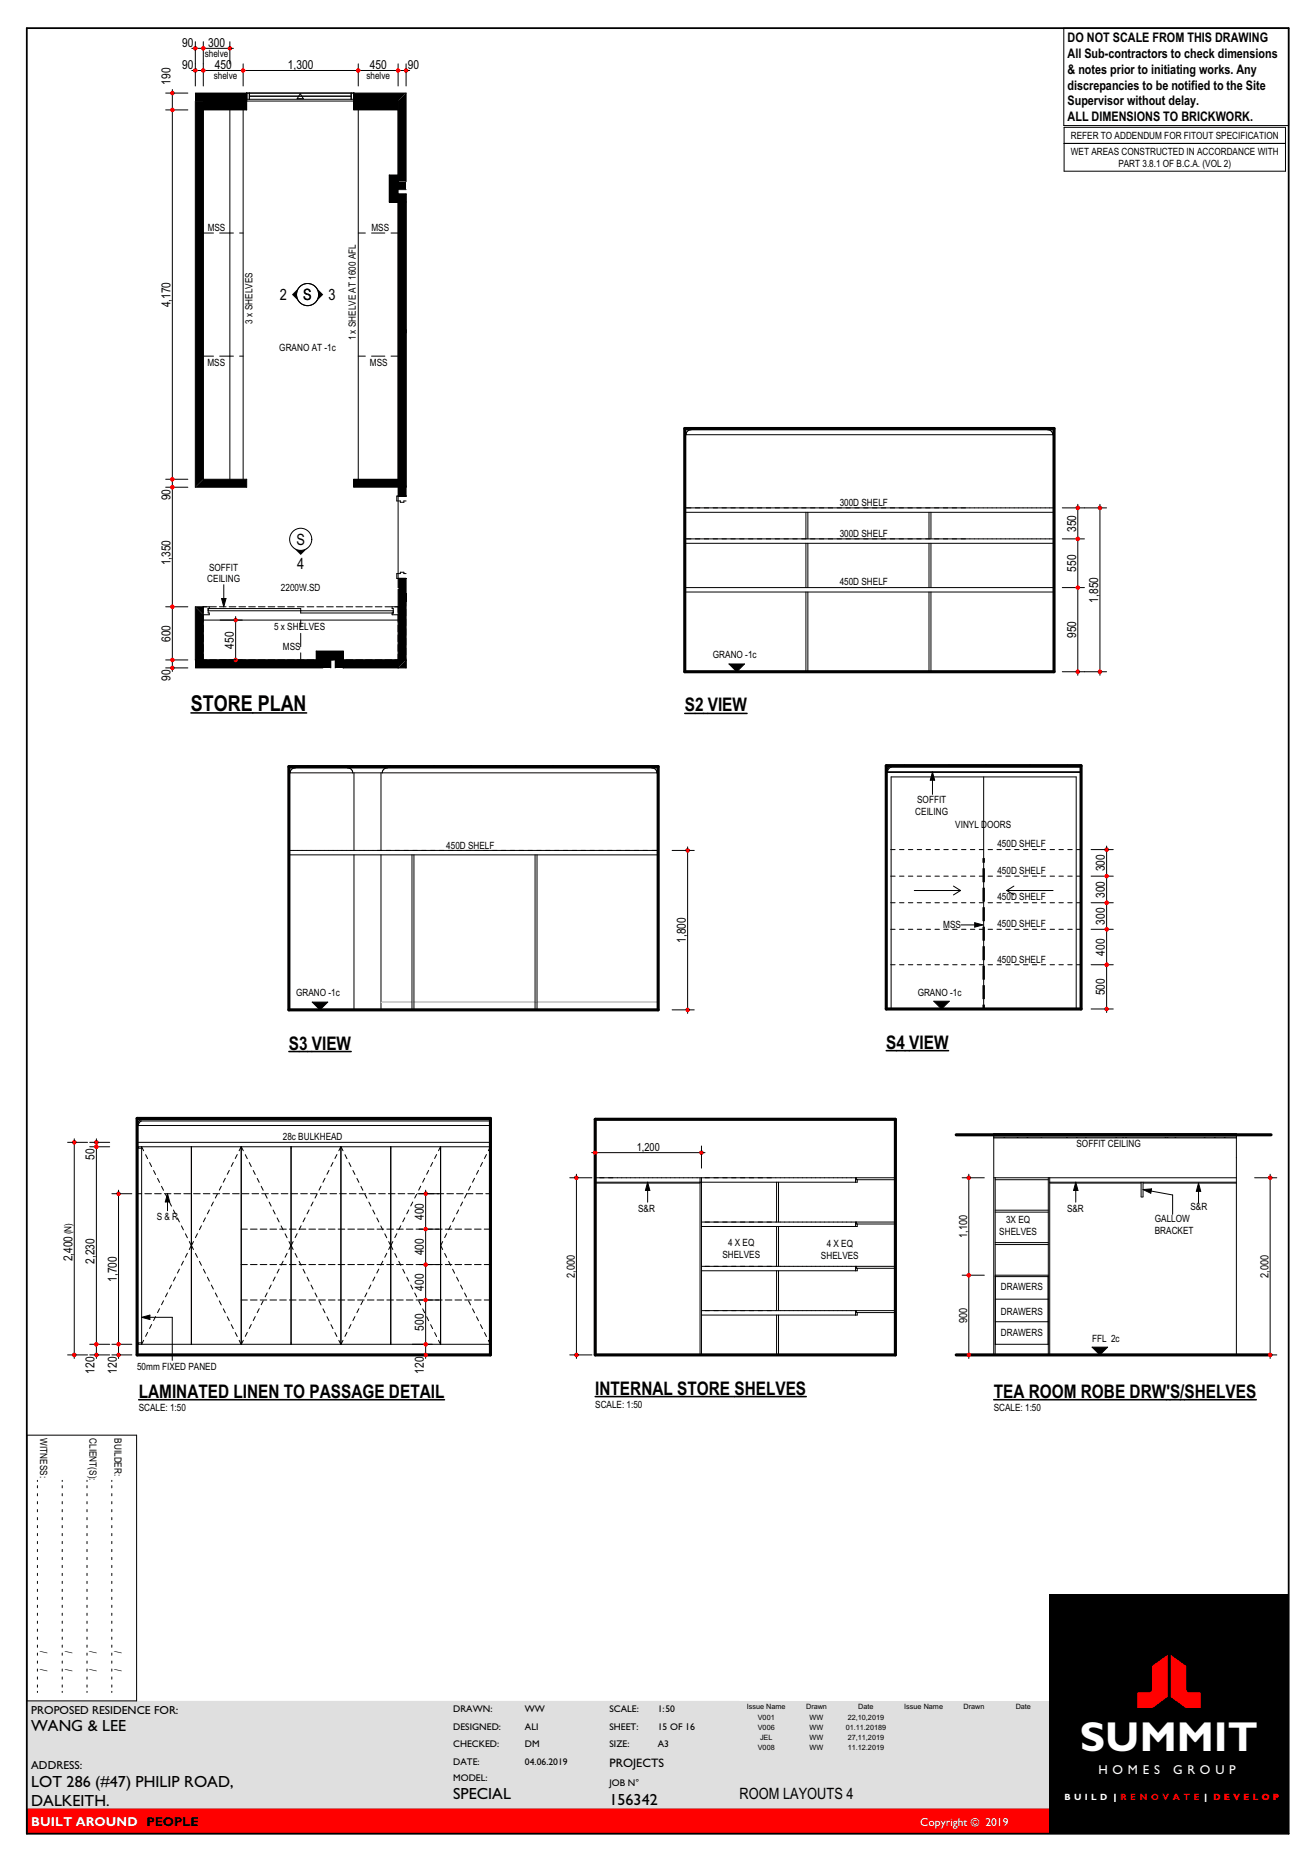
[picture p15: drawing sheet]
<svg xmlns="http://www.w3.org/2000/svg" width="297mm" height="420mm" viewBox="0 0 297 420" stroke-linecap="round" stroke-linejoin="round" font-family="sans-serif">
<defs><g id="words">
<text font-size="9.5" fill="#fff" x="243.9" y="395.4">SUMMIT</text>
<text font-size="4.9" x="43.1" y="160.5">STORE PLAN</text>
<g font-size="4.2">
<text x="154.7" y="160.7">S2 VIEW</text>
<text x="65.2" y="237">S3 VIEW</text>
<text x="200.2" y="236.8">S4 VIEW</text>
<text x="31.3" y="315.6">LAMINATED LINEN TO PASSAGE DETAIL</text>
<text x="134.4" y="314.9">INTERNAL STORE SHELVES</text>
<text x="224.4" y="315.6">TEA ROOM ROBE DRW'S/SHELVES</text>
</g>
<g font-size="3.6">
<text x="7.1" y="391">WANG &amp; LEE</text>
<text x="7.1" y="403.5">LOT 286 (#47) PHILIP ROAD,</text>
<text x="7.1" y="407.8">DALKEITH.</text>
<text x="102.4" y="406.3">SPECIAL</text>
<text x="137.7" y="407.6">156342</text>
</g>
<g font-size="3.5">
<text x="63.2" y="67.8">2</text>
<text x="68.5" y="67.8">S</text>
<text x="74.2" y="67.8">3</text>
<text x="67" y="123.1">S</text>
<text x="67.1" y="128.5">4</text>
<text x="167.1" y="406.2">ROOM LAYOUTS 4</text>
</g>
<g font-size="3">
<text x="241.1" y="9.6">DO NOT SCALE FROM THIS DRAWING</text>
<text x="241.1" y="13.1">All Sub-contractors to check dimensions</text>
<text x="241.1" y="16.7">&amp; notes prior to initiating works. Any</text>
<text x="241.1" y="20.2">discrepancies to be notified to the Site</text>
<text x="241.1" y="23.8">Supervisor without delay.</text>
<text x="241.1" y="27.3">ALL DIMENSIONS TO BRICKWORK.</text>
</g>
<g font-size="2.9" fill="#fff">
<text x="248.1" y="400.6">H O M E S</text>
<text x="265" y="400.6">G R O U P</text>
<text x="7.1" y="412.2">BUILT AROUND PEOPLE</text>
</g>
<g font-size="2.8">
<text x="41.2" y="10.5">90</text>
<text x="47" y="10.5">300</text>
<text x="41.2" y="15.5">90</text>
<text x="48.5" y="15.5">450</text>
<text x="65" y="15.5">1,300</text>
<text x="83.5" y="15.5">450</text>
<text x="92.1" y="15.5">90</text>
<text x="38.5" y="19.1" transform="rotate(-90 38.5 19.1)">190</text>
<text x="38.5" y="69.4" transform="rotate(-90 38.5 69.4)">4,170</text>
<text x="38.5" y="113" transform="rotate(-90 38.5 113)">90</text>
<text x="243" y="120.1" transform="rotate(-90 243 120.1)">350</text>
<text x="38.5" y="127.7" transform="rotate(-90 38.5 127.7)">1,350</text>
<text x="243" y="129.1" transform="rotate(-90 243 129.1)">550</text>
<text x="248" y="136.1" transform="rotate(-90 248 136.1)">1,850</text>
<text x="38.5" y="144.9" transform="rotate(-90 38.5 144.9)">600</text>
<text x="52.8" y="146.4" transform="rotate(-90 52.8 146.4)">450</text>
<text x="243" y="144.1" transform="rotate(-90 243 144.1)">950</text>
<text x="38.5" y="153.8" transform="rotate(-90 38.5 153.8)">90</text>
<text x="249.5" y="196.8" transform="rotate(-90 249.5 196.8)">300</text>
<text x="249.5" y="202.8" transform="rotate(-90 249.5 202.8)">300</text>
<text x="249.5" y="208.8" transform="rotate(-90 249.5 208.8)">300</text>
<text x="154.9" y="212.9" transform="rotate(-90 154.9 212.9)">1,800</text>
<text x="249.5" y="215.8" transform="rotate(-90 249.5 215.8)">400</text>
<text x="249.5" y="224.8" transform="rotate(-90 249.5 224.8)">500</text>
<text x="21.4" y="261.9" transform="rotate(-90 21.4 261.9)">50</text>
<text x="95.7" y="275.5" transform="rotate(-90 95.7 275.5)">400</text>
<text x="16.4" y="284.8" transform="rotate(-90 16.4 284.8)">2,400</text>
<text x="21.4" y="285.4" transform="rotate(-90 21.4 285.4)">2,230</text>
<text x="95.7" y="283.5" transform="rotate(-90 95.7 283.5)">400</text>
<text x="26.4" y="289.4" transform="rotate(-90 26.4 289.4)">1,700</text>
<text x="95.7" y="291.5" transform="rotate(-90 95.7 291.5)">400</text>
<text x="95.7" y="300.5" transform="rotate(-90 95.7 300.5)">500</text>
<text x="21.4" y="310.2" transform="rotate(-90 21.4 310.2)">120</text>
<text x="26.4" y="310.2" transform="rotate(-90 26.4 310.2)">120</text>
<text x="95.7" y="310.2" transform="rotate(-90 95.7 310.2)">120</text>
<text x="137.7" y="399.1">PROJECTS</text>
</g>
<g font-size="2.6">
<text x="7.1" y="387">PROPOSED RESIDENCE FOR:</text>
<text x="7.1" y="399.5">ADDRESS:</text>
</g>
<text font-size="2.6" fill="#fff" x="207.9" y="412.3">Copyright © 2019</text>
<g font-size="2.5">
<text x="143.8" y="259.9">1,200</text>
<text x="218.4" y="279.5" transform="rotate(-90 218.4 279.5)">1,100</text>
<text x="129.8" y="288.5" transform="rotate(-90 129.8 288.5)">2,000</text>
<text x="286.5" y="288.5" transform="rotate(-90 286.5 288.5)">2,000</text>
<text x="218.4" y="298.7" transform="rotate(-90 218.4 298.7)">900</text>
<text x="277.6" y="398.5">50</text>
</g>
<g font-size="2.3">
<text x="46.2" y="12.9">shelve</text>
<text x="48.3" y="17.9">shelve</text>
<text x="82.7" y="17.9">shelve</text>
<text x="241.9" y="35">WET AREAS CONSTRUCTED IN ACCORDANCE WITH</text>
<text x="241.9" y="31.4">REFER TO ADDENDUM FOR FITOUT SPECIFICATION</text>
<text x="252.6" y="37.6">PART 3.8.1 OF B.C.A. (VOL 2)</text>
<text x="46.9" y="52.1">MSS</text>
<text x="83.9" y="52.1">MSS</text>
<text x="57" y="73.1" transform="rotate(-90 57 73.1)">3 x SHELVES</text>
<text x="80.4" y="76.9" transform="rotate(-90 80.4 76.9)">1 x SHELVE AT 1600 AFL</text>
<text x="46.9" y="82.5">MSS</text>
<text x="63.1" y="79.4">GRANO AT -1c</text>
<text x="83.5" y="82.5">MSS</text>
<text x="189.7" y="114.2">300D SHELF</text>
<text x="189.7" y="121.2">300D SHELF</text>
<text x="46.8" y="131.5">CEILING</text>
<text x="47.2" y="128.9">SOFFIT</text>
<text x="63.5" y="133.4">2200W.SD</text>
<text x="189.7" y="132.2">450D SHELF</text>
<text x="61.9" y="142.3">5 x SHELVES</text>
<text x="63.9" y="146.8">MSS</text>
<text x="161" y="148.7">GRANO -1c</text>
<text x="206.7" y="184">CEILING</text>
<text x="207.1" y="181.3">SOFFIT</text>
<text x="100.8" y="191.7">450D SHELF</text>
<text x="215.8" y="186.9">VINYL DOORS</text>
<text x="225.3" y="191.3">450D SHELF</text>
<text x="225.3" y="197.3">450D SHELF</text>
<text x="225.3" y="203.3">450D SHELF</text>
<text x="213" y="209.7">MSS</text>
<text x="225.3" y="209.3">450D SHELF</text>
<text x="225.3" y="217.4">450D SHELF</text>
<text x="66.9" y="225">GRANO -1c</text>
<text x="207.3" y="224.8">GRANO -1c</text>
<text x="63.9" y="257.5">28c BULKHEAD</text>
<text x="243.1" y="259.1">SOFFIT CEILING</text>
<text x="35.4" y="275.5">S &amp; R</text>
<text x="144.1" y="273.7">S&amp;R</text>
<text x="241" y="273.7">S&amp;R</text>
<text x="260.8" y="275.9">GALLOW</text>
<text x="268.9" y="273.2">S&amp;R</text>
<text x="16.1" y="278.7" transform="rotate(-90 16.1 278.7)">(N)</text>
<text x="164.4" y="281.4">4 X EQ</text>
<text x="186.7" y="281.6">4 X EQ</text>
<text x="225.7" y="278.8">SHELVES</text>
<text x="227.2" y="276.2">3X EQ</text>
<text x="260.8" y="278.6">BRACKET</text>
<text x="163.2" y="284">SHELVES</text>
<text x="185.4" y="284.2">SHELVES</text>
<text x="226.1" y="291.2">DRAWERS</text>
<text x="226.1" y="297">DRAWERS</text>
<text x="226.1" y="301.7">DRAWERS</text>
<text x="246.6" y="302.9">FFL 2c</text>
<text x="31" y="309.3">50mm FIXED PANED</text>
<text x="31.3" y="318.7">SCALE: 1:50</text>
<text x="134.4" y="318">SCALE: 1:50</text>
<text x="224.4" y="318.7">SCALE: 1:50</text>
<text x="9" y="324.8" transform="rotate(90 9 324.8)">WITNESS:</text>
<text x="20.2" y="324.8" transform="rotate(90 20.2 324.8)">CLIENT(S):</text>
<text x="25.8" y="324.8" transform="rotate(90 25.8 324.8)">BUILDER:</text>
<text x="9" y="372.8" transform="rotate(90 9 372.8)">/</text>
<text x="9" y="376.9" transform="rotate(90 9 376.9)">/</text>
<text x="14.7" y="372.8" transform="rotate(90 14.7 372.8)">/</text>
<text x="14.7" y="376.9" transform="rotate(90 14.7 376.9)">/</text>
<text x="20.2" y="372.8" transform="rotate(90 20.2 372.8)">/</text>
<text x="20.2" y="376.9" transform="rotate(90 20.2 376.9)">/</text>
<text x="25.8" y="372.8" transform="rotate(90 25.8 372.8)">/</text>
<text x="25.8" y="376.9" transform="rotate(90 25.8 376.9)">/</text>
</g>
<g font-size="2.2">
<text x="102.4" y="386.6">DRAWN:</text>
<text x="118.6" y="386.6">WW</text>
<text x="137.7" y="386.6">SCALE:</text>
<text x="148.6" y="386.7">1:100</text>
<text x="150.3" y="386.7">50</text>
<text x="102.4" y="394.5">CHECKED:</text>
<text x="102.4" y="390.6">DESIGNED:</text>
<text x="118.6" y="390.6">ALI</text>
<text x="118.6" y="394.5">DM</text>
<text x="137.7" y="390.6">SHEET:</text>
<text x="137.7" y="394.5">SIZE:</text>
<text x="148.6" y="394.5">A3</text>
<text x="148.6" y="390.7">15 OF 16</text>
<text x="102.4" y="398.5">DATE:</text>
<text x="118.6" y="398.5">04.06.2019</text>
<text x="102.4" y="402.1">MODEL:</text>
<text x="137.7" y="403.3">JOB N°</text>
</g>
<g font-size="2" fill="#fff">
<text x="240.5" y="406.5">B U I L D</text>
<text x="251.6" y="406.5">| R E N O V A T E |</text>
</g>
<text font-size="2" fill="#f00" x="274.1" y="406.5">D E V E L O P</text>
<g font-size="1.6">
<text x="168.7" y="385.9">Issue Name</text>
<text x="171.2" y="388.4">V001</text>
<text x="182.1" y="385.9">Drawn</text>
<text x="182.9" y="388.4">WW</text>
<text x="191.5" y="388.4">22,10,2019</text>
<text x="193.8" y="385.9">Date</text>
<text x="204.2" y="385.9">Issue Name</text>
<text x="217.6" y="385.9">Drawn</text>
<text x="229.4" y="385.9">Date</text>
<text x="171.2" y="390.6">V006</text>
<text x="171.2" y="395.2">V008</text>
<text x="171.7" y="392.9">JEL</text>
<text x="182.9" y="390.6">WW</text>
<text x="182.9" y="392.9">WW</text>
<text x="182.9" y="395.2">WW</text>
<text x="191" y="390.6">01.11.20189</text>
<text x="191.5" y="392.9">27,11,2019</text>
<text x="191.5" y="395.2">11.12.2019</text>
</g>
</g></defs>
<path d="M167 384.1h70.1v18.6h-70.1z" fill-rule="evenodd" fill="#dfdfdf"/>
<!-- layer: O__TITLE -->
<path d="M6.1 408.4h231v5.7h-231z" fill-rule="evenodd" fill="#f00"/>
<path d="M6.1 384.1h160.9v18.6h70.1v5.7h-231z" fill-rule="evenodd" fill="#dfdfdf"/>
<path d="M237.1 360.1h54v54h-54z" fill-rule="evenodd" fill="#000"/>
<g fill="#f00">
<path d="M260.2 376.2l3.5-2.5v9.5l-3.4 2.5h-3.4v-3.5h2.6l.6-.4z" fill-rule="evenodd"/>
<path d="M264.4 373.7l3.5 2.5 .1 5.6 .6 .4h2.6v3.5h-3.4l-3.4-2.5z" fill-rule="evenodd"/>
</g>
<g fill="none" stroke="#000" stroke-width=".23">
<path d="M240.3 6.4h50.7v22h-50.7zM6.1 324.1h24.8v60h-24.8zM8.5 334.3v.2M8.5 335.5v.5M8.5 337.3v.5M8.5 339.1v.5M14.1 334.3v.2M14.1 335.5v.5M14.1 337.3v.5M14.1 339.1v.5M19.7 334.3v.2M19.7 335.5v.5"/>
<path d="M19.7 337.3v.5M19.7 339.1v.5M25.3 334.3v.2M25.3 335.5v.5M25.3 337.3v.5M25.3 339.1v.5M8.5 340.9v.5M8.5 342.7v.5M8.5 344.5v.5M8.5 346.3v.5M8.5 348.1v.5M8.5 349.9v.5"/>
<path d="M8.5 351.7v.5M8.5 353.5v.5M8.5 355.3v.5M8.5 357.1v.5M8.5 358.9v.5M14.1 340.9v.5M14.1 342.7v.5M14.1 344.5v.5M14.1 346.3v.5M14.1 348.1v.5M14.1 349.9v.5M14.1 351.7v.5"/>
<path d="M14.1 353.5v.5M14.1 355.3v.5M14.1 357.1v.5M14.1 358.9v.5M19.7 340.9v.5M19.7 342.7v.5M19.7 344.5v.5M19.7 346.3v.5M19.7 348.1v.5M19.7 349.9v.5M19.7 351.7v.5M19.7 353.5v.5"/>
<path d="M19.7 355.3v.5M19.7 357.1v.5M19.7 358.9v.5M25.3 340.9v.5M25.3 342.7v.5M25.3 344.5v.5M25.3 346.3v.5M25.3 348.1v.5M25.3 349.9v.5M25.3 351.7v.5M25.3 353.5v.5M25.3 355.3v.5"/>
<path d="M25.3 357.1v.5M25.3 358.9v.5M8.5 360.7v.5M8.5 362.5v.5M8.5 364.3v.5M8.5 366.1v.5M8.5 367.9v.5M8.5 369.7v.5M8.5 371.5v.5M8.5 373.3v.5M8.5 375.1v.5M8.5 376.9v.5"/>
<path d="M8.5 378.7v.5M14.1 360.7v.5M14.1 362.5v.5M14.1 364.3v.5M14.1 366.1v.5M14.1 367.9v.5M14.1 369.7v.5M14.1 371.5v.5M14.1 373.3v.5M14.1 375.1v.5M14.1 376.9v.5M14.1 378.7v.5"/>
<path d="M19.7 360.7v.5M19.7 362.5v.5M19.7 364.3v.5M19.7 366.1v.5M19.7 367.9v.5M19.7 369.7v.5M19.7 371.5v.5M19.7 373.3v.5M19.7 375.1v.5M19.7 376.9v.5M19.7 378.7v.5M25.3 360.7v.5"/>
<path d="M25.3 362.5v.5M25.3 364.3v.5M25.3 366.1v.5M25.3 367.9v.5M25.3 369.7v.5M25.3 371.5v.5M25.3 373.3v.5M25.3 375.1v.5M25.3 376.9v.5M25.3 378.7v.5M8.5 380.5v.5M8.5 381.9v.3"/>
<path d="M14.1 380.5v.5M14.1 381.9v.3M19.7 380.5v.5M19.7 381.9v.3M25.3 380.5v.5M25.3 381.9v.3"/>
</g>
<path d="M6.1 6.4h285v407.7h-285z" fill="none" stroke="#000" stroke-width=".4"/>
<!-- layer: 5 FITOUT 01_cabinets -->
<path d="M45.9 140h44v9h-44z" fill-rule="evenodd" fill="#fff"/>
<path d="M45.9 149h44M45.9 140h44M67.9 140v1.6M67.9 143v3M67.9 147.4v1.6" fill="none" stroke="#000" stroke-width=".23"/>
<path d="M45.9 24.8h6v83.4h-6z" fill-rule="evenodd" fill="#fff"/>
<path d="M45.9 24.8v83.4M51.9 24.8v83.4M45.9 52.6h2.3M49.6 52.6h2.3M45.9 80.4h2.3M49.6 80.4h2.3" fill="none" stroke="#000" stroke-width=".23"/>
<path d="M80.9 24.8h9v83.4h-9z" fill-rule="evenodd" fill="#fff"/>
<path d="M80.9 24.8v83.4M89.9 24.8v83.4M80.9 52.6h1.6M83.9 52.6h3M88.3 52.6h1.6M80.9 80.4h1.6M83.9 80.4h3M88.3 80.4h1.6" fill="none" stroke="#000" stroke-width=".23"/>
<g fill="none" stroke="#fff" stroke-width=".23">
<path d="M44.1 25v3M44.1 29.4v3M44.1 33.8v3M44.1 38.2v3M45.2 21h-1.1v2.6M46.6 21h3M51 21h3M55.4 21h3M59.8 21h3M64.2 21h3M68.6 21h3M73 21h3"/>
<path d="M77.4 21h3M81.8 21h3M86.2 21h3M90.6 21h1.1v2.6M91.7 25v3M91.7 29.4v3M91.7 33.8v3M91.7 38.2v3M44.1 42.6v3M44.1 47v3M44.1 51.4v3M44.1 55.8v3"/>
<path d="M91.7 42.6v3M91.7 47v3M91.7 51.4v3M91.7 55.8v3M44.1 60.2v3M44.1 64.6v3M44.1 69v3M44.1 73.4v3M44.1 77.8v3M91.7 60.2v3M91.7 64.6v3M91.7 69v3"/>
<path d="M91.7 73.4v3M91.7 77.8v3M44.1 82.2v3M44.1 86.6v3M44.1 91v3M44.1 95.4v3M44.1 99.8v3M91.7 82.2v3M91.7 86.6v3M91.7 91v3M91.7 95.4v3M91.7 99.8v3"/>
<path d="M44.1 104.2v3M44.1 108.6v3M44.1 113v3M44.1 117.4v3M91.7 104.2v3M91.7 108.6v3M91.7 113v3M91.7 117.4v3M44.1 121.8v3M44.1 126.2v3M44.1 130.6v3M44.1 135v3"/>
<path d="M44.1 139.4v3M91.7 121.8v3M91.7 126.2v3M91.7 130.6v3M91.7 135v3M91.7 139.4v3M44.1 143.8v3M44.1 148.2v2.6h1.1M46.6 150.8h3M51 150.8h3M55.4 150.8h3M59.8 150.8h3"/>
<path d="M64.2 150.8h3M68.6 150.8h3M73 150.8h3M77.4 150.8h3M81.8 150.8h3M86.2 150.8h3M91.7 148.2v2.6h-1.1M91.7 143.8v3"/>
</g>
<!-- layer: 2 SLAB 04_ceilings -->
<path d="M91.6 135.4v1.5M91.6 137.6v1.5M91.6 139.8v1.5M91.7 134.1l-.1 .6M91.6 142v1.5M91.6 144.2v1.5M91.6 146.4v1.5M91.6 148.6l.1 .5" fill="none" stroke="#000" stroke-width=".23"/>
<!-- layer: 3 WALL 01_external -->
<path d="M89.9 41h1.8v1.8h-1.8z" fill-rule="evenodd" fill="#000"/>
<path d="M89.9 42.8h1.8v1h-1.8z" fill-rule="evenodd" fill="#fff"/>
<path d="M44.1 21h11.6v1.8h-9.8M91.7 21h-11.8v1.8h10M89.9 41v1.8h1.8M89.9 108.2v-64.4h1.8v68.2h-1.8v-2M89.9 130.6h1.8v20.2h-1.8zM44.1 149h28.8M44.1 150.8h28.8" fill="none" stroke="#000" stroke-width=".23"/>
<g fill="#000">
<path d="M89.9 150.8l1.8-1.8v1.8z"/>
<path d="M44.1 21h11.6v1.8h-11.6z" fill-rule="evenodd"/>
<path d="M79.9 21h11.8l-1.8 1.8h-10z" fill-rule="evenodd"/>
<path d="M89.9 43.8h1.8v1.8h-1.8z" fill-rule="evenodd"/>
<path d="M89.9 45.6h1.8v66.4h-1.8z" fill-rule="evenodd"/>
<path d="M89.9 130.6h1.8v18.4l-1.8 1.8z" fill-rule="evenodd"/>
<path d="M44.1 149h28.8v1.8h-28.8z" fill-rule="evenodd"/>
<path d="M72.9 149h1.8v1.8h-1.8z" fill-rule="evenodd"/>
</g>
<path d="M74.7 149h1v1.8h-1z" fill-rule="evenodd" fill="#fff"/>
<g fill="#000">
<path d="M45.9 22.8h9.8v2h-9.8z" fill-rule="evenodd"/>
<path d="M79.9 22.8h10v2h-10z" fill-rule="evenodd"/>
<path d="M87.9 39.5h2v6.1h-2z" fill-rule="evenodd"/>
<path d="M75.7 149h1.8v1.8h-1.8z" fill-rule="evenodd"/>
</g>
<path d="M45.9 22.8h9.8v2h-9.8M79.9 22.8h10v2h-10zM87.9 39.5h2v6.1h-2zM72.9 149h1.8v1.8M75.7 150.8v-1.8h1.8v1.8" fill="none" stroke="#000" stroke-width=".23"/>
<!-- layer: 3 WALL 02_internal -->
<path d="M91.7 134v1.8M91.7 149v1.8" fill="none" stroke="#000" stroke-width=".23"/>
<path d="M45.9 137h44v1.8h-44z" fill-rule="evenodd" fill="#fff"/>
<path d="M45.9 137v1.8M89.9 137v1.8M91.7 134v1.8" fill="none" stroke="#000" stroke-width=".23"/>
<!-- layer: 3 WALL 01_external -->
<g fill="#000">
<path d="M44.1 137h1.8v1.8z"/>
<path d="M44.1 22.8h1.8v85.4l-1.8 1.8z" fill-rule="evenodd"/>
<path d="M91.7 21v20h-1.8v-18.2z" fill-rule="evenodd"/>
<path d="M44.1 110l1.8-1.8h9.8v1.8z" fill-rule="evenodd"/>
<path d="M79.9 108.2h10v1.8h-10z" fill-rule="evenodd"/>
<path d="M44.1 137l1.8 1.8v10.2h-1.8z" fill-rule="evenodd"/>
<path d="M71.4 147h6.1v2h-6.1z" fill-rule="evenodd"/>
<path d="M77.5 149h12.4v1.8h-12.4z" fill-rule="evenodd"/>
</g>
<path d="M44.1 22.8v87.2h11.6v-1.8h-9.8v-83.4M89.9 22.8v18.2M91.7 21v20M89.9 108.2h-10v1.8h10M89.9 112v18.6M91.7 112h-2.1v1.1h.8v.3h.8v-.3h.5M45.9 137h-1.8v12h1.8v-10.2M91.7 129.5h-.5v-.3h-.8v.3h-.8v1.1h2.1M71.4 147v2h18.5v1.8h-12.4v-3.8z" fill="none" stroke="#000" stroke-width=".23"/>
<!-- layer: 3 WALL 02_internal -->
<path d="M88.6 137h1.3v1.8h-1.3v-.4h.2v-1h-.2z" fill-rule="evenodd" fill="#fff"/>
<path d="M88.6 137h1.3v1.8h-1.3v-.4h.2v-1h-.2z" fill="none" stroke="#000" stroke-width=".23"/>
<path d="M45.9 137h1.4v.4h-.3v1h.3v.4h-1.4z" fill-rule="evenodd" fill="#fff"/>
<path d="M47.3 137.4v-.4h-1.4v1.8h1.4v-.4h-.3v-1h20.9v1h20.9v-.5h-41.8" fill="none" stroke="#000" stroke-width=".23"/>
<!-- layer: 3 WALL 01_external -->
<path d="M55.7 21h24.2v1.8h-24.2zM55.7 22.4h24.2M56.3 21.7h23M56.3 21v1.4M67.8 21.2l.7 1.1h-1.4zM79.3 21v1.4" fill="none" stroke="#000" stroke-width=".23"/>
<!-- layer: 5 FITOUT 02_plumb int -->
<path d="M91.7 45.6v64.4" fill="none" stroke="#000" stroke-width=".23"/>
<!-- layer: 5 FITOUT 01_cabinets -->
<path d="M54.9 24.8v83.4M51.9 52.6h.8M54.1 52.6h.8M51.9 80.4h.8M54.1 80.4h.8" fill="none" stroke="#000" stroke-width=".23"/>
<!-- layer: 8 TEXT 04_rm lay 01 -->
<path d="M50 135.2h1l-.5 1.8zM50.5 132v3.2M38.9 149.4v1M38.9 151.2v.4" fill="none" stroke="#000" stroke-width=".23"/>
<path d="M50 135.2h1l-.5 1.8z" fill="#000"/>
<circle cx="38.9" cy="150.8" r=".4" fill="none" stroke="#f00" stroke-width=".23"/>
<circle cx="38.9" cy="150.8" r=".4" fill="#f00"/>
<path d="M38.9 137.4v11.2M37.4 150.8h1.1M37.4 149h1.1M39.3 150.8h3.1M39.3 149h3.1" fill="none" stroke="#000" stroke-width=".23"/>
<circle cx="38.9" cy="149" r=".4" fill="none" stroke="#f00" stroke-width=".23"/>
<circle cx="38.9" cy="149" r=".4" fill="#f00"/>
<path d="M38.9 110.4v26.2M37.4 137h1.1M39.3 137h3.1" fill="none" stroke="#000" stroke-width=".23"/>
<circle cx="38.9" cy="137" r=".4" fill="none" stroke="#f00" stroke-width=".23"/>
<circle cx="38.9" cy="137" r=".4" fill="#f00"/>
<path d="M37.4 110h1.1M38.9 108.6v1M39.3 110h3.1" fill="none" stroke="#000" stroke-width=".23"/>
<circle cx="38.9" cy="110" r=".4" fill="none" stroke="#f00" stroke-width=".23"/>
<circle cx="38.9" cy="110" r=".4" fill="#f00"/>
<path d="M38.9 25.2v82.6M37.4 108.2h1.1M39.3 108.2h3.1" fill="none" stroke="#000" stroke-width=".23"/>
<circle cx="38.9" cy="108.2" r=".4" fill="none" stroke="#f00" stroke-width=".23"/>
<circle cx="38.9" cy="108.2" r=".4" fill="#f00"/>
<path d="M37.4 24.8h1.1M38.9 21.4v3M39.3 24.8h3.1" fill="none" stroke="#000" stroke-width=".23"/>
<circle cx="38.9" cy="24.8" r=".4" fill="none" stroke="#f00" stroke-width=".23"/>
<circle cx="38.9" cy="24.8" r=".4" fill="#f00"/>
<circle cx="38.9" cy="21" r=".4" fill="none" stroke="#f00" stroke-width=".23"/>
<circle cx="38.9" cy="21" r=".4" fill="#f00"/>
<path d="M43.3 15.9h.4M44.5 15.9h1M37.4 21h1.1M38.9 20.2v.4M39.3 21h3.1" fill="none" stroke="#000" stroke-width=".23"/>
<circle cx="44.1" cy="15.9" r=".4" fill="none" stroke="#f00" stroke-width=".23"/>
<circle cx="44.1" cy="15.9" r=".4" fill="#f00"/>
<path d="M44.1 14.4v1.1M44.1 16.3v3.1M45.9 14.4v1.1M45.9 16.3v3.1M46.3 15.9h8.2" fill="none" stroke="#000" stroke-width=".23"/>
<circle cx="45.9" cy="15.9" r=".4" fill="none" stroke="#f00" stroke-width=".23"/>
<circle cx="45.9" cy="15.9" r=".4" fill="#f00"/>
<path d="M54.9 14.4v1.1M54.9 16.3v3.1M55.3 15.9h25.2" fill="none" stroke="#000" stroke-width=".23"/>
<circle cx="54.9" cy="15.9" r=".4" fill="none" stroke="#f00" stroke-width=".23"/>
<circle cx="54.9" cy="15.9" r=".4" fill="#f00"/>
<path d="M80.9 14.4v1.1M80.9 16.3v3.1M81.3 15.9h8.2" fill="none" stroke="#000" stroke-width=".23"/>
<circle cx="80.9" cy="15.9" r=".4" fill="none" stroke="#f00" stroke-width=".23"/>
<circle cx="80.9" cy="15.9" r=".4" fill="#f00"/>
<path d="M89.9 14.4v1.1M89.9 16.3v3.1M90.3 15.9h1" fill="none" stroke="#000" stroke-width=".23"/>
<circle cx="89.9" cy="15.9" r=".4" fill="none" stroke="#f00" stroke-width=".23"/>
<circle cx="89.9" cy="15.9" r=".4" fill="#f00"/>
<circle cx="91.7" cy="15.9" r=".4" fill="none" stroke="#f00" stroke-width=".23"/>
<circle cx="91.7" cy="15.9" r=".4" fill="#f00"/>
<path d="M43.3 10.9h.4M44.5 10.9h1M91.7 14.4v1.1M91.7 16.3v3.1M92.1 15.9h.4" fill="none" stroke="#000" stroke-width=".23"/>
<circle cx="44.1" cy="10.9" r=".4" fill="none" stroke="#f00" stroke-width=".23"/>
<circle cx="44.1" cy="10.9" r=".4" fill="#f00"/>
<path d="M44.1 9.4v1.1M44.1 11.3v3.1M45.9 9.4v1.1M45.9 11.3v3.1M46.3 10.9h5.2" fill="none" stroke="#000" stroke-width=".23"/>
<circle cx="45.9" cy="10.9" r=".4" fill="none" stroke="#f00" stroke-width=".23"/>
<circle cx="45.9" cy="10.9" r=".4" fill="#f00"/>
<circle cx="51.9" cy="10.9" r=".4" fill="none" stroke="#f00" stroke-width=".23"/>
<circle cx="51.9" cy="10.9" r=".4" fill="#f00"/>
<path d="M51.9 9.4v1.1M51.9 11.3v3.1M52.3 10.9h.4M53.2 140.4v8.2M53.2 149.4v.4" fill="none" stroke="#000" stroke-width=".23"/>
<circle cx="53.2" cy="149" r=".4" fill="none" stroke="#f00" stroke-width=".23"/>
<circle cx="53.2" cy="149" r=".4" fill="#f00"/>
<circle cx="53.2" cy="140" r=".4" fill="none" stroke="#f00" stroke-width=".23"/>
<circle cx="53.2" cy="140" r=".4" fill="#f00"/>
<path d="M53.2 139.2v.4M49.7 149h3.1M49.7 140h3.1M53.6 149h1.1M53.6 140h1.1" fill="none" stroke="#000" stroke-width=".23"/>
<!-- layer: 7 REF 02_room elev lines -->
<g fill="none" stroke="#fff" stroke-width=".23">
<path d="M69.5 24.8v.6M69.5 26.7v.5M69.5 28.5v.5M69.5 30.3v.5M69.5 32.1v.5M69.5 33.9v.5M69.5 35.7v.5M69.5 37.5v.5M69.5 39.3v.5M69.5 41.1v.5M69.5 42.9v.5M69.5 44.7v.5"/>
<path d="M69.5 46.5v.5M69.5 48.3v.5M69.5 50.1v.5M69.5 51.9v.5M69.5 53.7v.5M69.5 55.5v.5M69.5 57.3v.5M69.5 59.1v.5M69.5 60.9v.5M69.5 62.7v.5M69.5 64.5v.5M69.5 66.3v.5"/>
<path d="M69.5 68.1v.5M69.5 69.9v.5M69.5 71.7v.5M69.5 73.5v.5M69.5 75.3v.5M69.5 77.1v.5M69.5 78.9v.5M69.5 80.7v.5M69.5 82.5v.5M69.5 84.3v.5M69.5 86.1v.5M69.5 87.9v.5"/>
<path d="M69.5 89.7v.5M69.5 91.5v.5M69.5 93.3v.5M69.5 95.1v.5M69.5 96.9v.5M69.5 98.7v.5M69.5 100.5v.5M69.5 102.3v.5M69.5 104.1v.5M69.5 105.9v.5M69.5 107.7v.5M45.9 132.9h.7"/>
<path d="M47.9 132.9h.5M49.7 132.9h.5M51.5 132.9h.5M53.3 132.9h.5M55.1 132.9h.5M56.9 132.9h.5M58.7 132.9h.5M60.5 132.9h.5M62.3 132.9h.5M64.1 132.9h.5M65.9 132.9h.5M67.7 132.9h.5"/>
<path d="M69.5 132.9h.5M71.3 132.9h.5M73.1 132.9h.5M74.9 132.9h.5M76.7 132.9h.5M78.5 132.9h.5M80.3 132.9h.5M82.1 132.9h.5M83.9 132.9h.5M85.7 132.9h.5M87.5 132.9h.5M89.3 132.9h.6"/>
</g>
<g fill="#000">
<path d="M65.9 66.5l1.8-1.7a2.5 2.5 0 0 0 0 3.5z" fill-rule="evenodd"/>
<path d="M71.2 64.8l1.8 1.7-1.8 1.8a2.5 2.5 0 0 0 0-3.5z" fill-rule="evenodd"/>
<path d="M66.1 123.6a2.5 2.5 0 0 0 3.6 0l-1.8 1.7z" fill-rule="evenodd"/>
</g>
<g fill="none" stroke="#000" stroke-width=".23">
<circle cx="69.5" cy="66.5" r="2.5"/>
<circle cx="67.9" cy="121.8" r="2.5"/>
</g>
<!-- layer: 8 TEXT 04_rm lay 01 -->
<path d="M43.1 161h26.2" fill="none" stroke="#000" stroke-width=".35"/>
<!-- layer: 2 SLAB 04_ceilings -->
<g fill="none" stroke="#000" stroke-width=".23">
<path d="M45.9 139v1.5M46.7 137h-.8v1.3M47.4 137h1.5M49.6 137h1.5M51.8 137h1.5M54 137h1.5M56.2 137h1.5M58.4 137h1.5M60.6 137h1.5M62.8 137h1.5M65 137h1.5M67.2 137h1.5"/>
<path d="M69.4 137h1.5M71.6 137h1.5M73.8 137h1.5M76 137h1.5M78.2 137h1.5M80.4 137h1.5M82.6 137h1.5M84.8 137h1.5M87 137h1.5M89.2 137h.7v1.3M89.9 139v1.5M45.9 147.8v1.2h.8"/>
<path d="M45.9 141.2v1.5M45.9 143.4v1.5M45.9 145.6v1.5M47.4 149h1.5M49.6 149h1.5M51.8 149h1.5M54 149h1.5M56.2 149h1.5M58.4 149h1.5M60.6 149h1.5M62.8 149h1.5M65 149h1.5"/>
<path d="M67.2 149h1.5M69.4 149h1.5M71.6 149h1.5M73.8 149h1.5M76 149h1.5M78.2 149h1.5M80.4 149h1.5M82.6 149h1.5M84.8 149h1.5M87 149h1.5M89.9 147.8v1.2h-.7M89.9 141.2v1.5"/>
<path d="M89.9 143.4v1.5M89.9 145.6v1.5"/>
</g>
<!-- layer: 5 FITOUT 01_cabinets -->
<path d="M91.7 109.7v.3" fill="none" stroke="#000" stroke-width=".23"/>
<!-- layer: 2 SLAB 04_ceilings -->
<path d="M154.7 96.6h83.4v.2h-83.4z" fill-rule="evenodd" fill="#fff"/>
<g fill="none" stroke="#000" stroke-width=".23">
<path d="M154.7 96.6h83.4v.2h-83.4zM157.3 96.7h.1M159.5 96.7h.1M162.6 96.6h.1M168.4 96.7h.1M170.7 96.7h.1M171 96.6h.1M179.6 96.7h.1M181.1 96.6h.1M181.8 96.7h.1M189.4 96.6h.1M190.7 96.7h.1"/>
<path d="M192.9 96.7h.1M199.5 96.6h.1M201.8 96.7h.1M204.1 96.7h.1M207.9 96.6h.1M213 96.7h.1M215.2 96.7h.1M217.9 96.6h.1M224.1 96.7h.1M226.3 96.6h.1M226.3 96.7h.1M235.3 96.7h.1"/>
<path d="M236.4 96.6h.1M237.5 96.7h.1"/>
</g>
<!-- layer: 3 WALL 01_external -->
<path d="M154.7 98.2v53.5M238.1 98.2v53.5" fill="none" stroke="#000" stroke-width=".23"/>
<!-- layer: 5 FITOUT 01_cabinets -->
<g fill="none" stroke="#000" stroke-width=".23">
<path d="M154.7 114.7h83.4M154.7 115.7h83.4M182 115.7v6M182.5 115.7v6M209.8 115.7v6M210.3 115.7v6M154.7 121.7h83.4M154.7 122.7h83.4M154.7 132.7h83.4M154.7 133.7h83.4M182 122.7v10M182 133.7v18"/>
<path d="M182.5 122.7v10M182.5 133.7v18M209.8 122.7v10M209.8 133.7v18M210.3 122.7v10M210.3 133.7v18M154.7 151.7h83.4"/>
</g>
<!-- layer: 2 SLAB 05_ceiling accessories -->
<path d="M154.7 96.8v1.4h83.4v-1.4M154.7 97h83.4M156.1 96.8v.2a1.12 1.12 0 0 0-1.2 1.2M236.7 96.8v.2a1.12 1.12 0 0 1 1.1 1.2" fill="none" stroke="#000" stroke-width=".23"/>
<path d="M164.6 149.9h3.5l-1.7 1.8z" fill="#000"/>
<path d="M243.4 133.1v18.2M164.6 149.9h3.5l-1.7 1.8zM243.4 152.1v.4" fill="none" stroke="#000" stroke-width=".23"/>
<!-- layer: 8 TEXT 06_elevations -->
<path d="M154.7 96.8h83.4v54.9h-83.4z" fill="none" stroke="#000" stroke-width=".7"/>
<circle cx="243.4" cy="151.7" r=".4" fill="none" stroke="#f00" stroke-width=".23"/>
<circle cx="243.4" cy="151.7" r=".4" fill="#f00"/>
<path d="M239.9 132.7h3.1M243.4 122.1v10.2M243.8 132.7h1.1M239.9 151.7h3.1M243.8 151.7h1.1" fill="none" stroke="#000" stroke-width=".23"/>
<circle cx="243.4" cy="132.7" r=".4" fill="none" stroke="#f00" stroke-width=".23"/>
<circle cx="243.4" cy="132.7" r=".4" fill="#f00"/>
<path d="M243.4 115.1v6.2M239.9 121.7h3.1M243.8 121.7h1.1" fill="none" stroke="#000" stroke-width=".23"/>
<circle cx="243.4" cy="121.7" r=".4" fill="none" stroke="#f00" stroke-width=".23"/>
<circle cx="243.4" cy="121.7" r=".4" fill="#f00"/>
<circle cx="243.4" cy="114.7" r=".4" fill="none" stroke="#f00" stroke-width=".23"/>
<circle cx="243.4" cy="114.7" r=".4" fill="#f00"/>
<path d="M239.9 114.7h3.1M243.4 113.9v.4M243.8 114.7h1.1M248.4 115.1v36.2M248.4 152.1v.4" fill="none" stroke="#000" stroke-width=".23"/>
<circle cx="248.4" cy="151.7" r=".4" fill="none" stroke="#f00" stroke-width=".23"/>
<circle cx="248.4" cy="151.7" r=".4" fill="#f00"/>
<circle cx="248.4" cy="114.7" r=".4" fill="none" stroke="#f00" stroke-width=".23"/>
<circle cx="248.4" cy="114.7" r=".4" fill="#f00"/>
<path d="M244.9 114.7h3.1M248.4 113.9v.4M248.8 114.7h1.1M244.9 151.7h3.1M248.8 151.7h1.1" fill="none" stroke="#000" stroke-width=".23"/>
<!-- layer: 8 TEXT 06_elevations -->
<path d="M154.7 161.1h14" fill="none" stroke="#000" stroke-width=".35"/>
<!-- layer: 2 SLAB 04_ceilings -->
<path d="M65.2 172.9h83.4v.2h-83.4z" fill-rule="evenodd" fill="#fff"/>
<g fill="none" stroke="#000" stroke-width=".23">
<path d="M65.2 172.9h83.4v.2h-83.4zM69.5 172.9h.1M71.8 173.1h.1M72.9 173.1h.1M74 173.1h.1M79.5 172.9h.1M81.3 173.1h.1M82.9 173.1h.1M85.1 173.1h.1M87.9 172.9h.1M91.3 173.1h.1M94 173.1h.1"/>
<path d="M96.3 173.1h.1M98 172.9h.1M99.7 173.1h.1M105.2 173.1h.1M106.4 172.9h.1M107.4 173.1h.1M109.8 173.1h.1M116.3 173.1h.1M116.4 172.9h.1M118.1 173.1h.1M118.5 173.1h.1M124.8 172.9h.1"/>
<path d="M127.5 173.1h.1M128.2 173.1h.1M129.7 173.1h.1M136.6 173.1h.1M138.6 173.1h.1M140.8 173.1h.1M146.6 173.1h.1"/>
</g>
<!-- layer: 3 WALL 01_external -->
<path d="M65.2 174.5v53.5M79.9 174.5v17.5M86 174.5v17.5M148.6 174v54M79.9 193v35M86 193v35M86 226.3h7M93.5 226.3h27.3M121.3 226.3h27.3" fill="none" stroke="#000" stroke-width=".23"/>
<!-- layer: 5 FITOUT 01_cabinets -->
<path d="M65.2 228h83.4" fill="none" stroke="#000" stroke-width=".23"/>
<!-- layer: 2 SLAB 05_ceiling accessories -->
<path d="M65.2 173.1v1.4h83.4M65.2 173.4h83.4M66.6 173.1v.3a1.12 1.12 0 0 0-1.1 1.1M78.5 173.1v.3a1.12 1.12 0 0 1 1.2 1.1M87.4 173.1v.3a1.12 1.12 0 0 0-1.1 1.1M147.2 173.1v.3a1.12 1.12 0 0 1 1.2 1.1M148.6 173.1v1" fill="none" stroke="#000" stroke-width=".23"/>
<path d="M70.5 226.3h3.5l-1.7 1.7z" fill="#000"/>
<path d="M155.3 192.4v35.2M70.5 226.3h3.5l-1.7 1.7zM155.3 228.4v.4" fill="none" stroke="#000" stroke-width=".23"/>
<!-- layer: 5 FITOUT 01_cabinets -->
<path d="M86 226.3h34.8M121.3 226.3h27.3" fill="none" stroke="#fff" stroke-width=".23"/>
<!-- layer: 8 TEXT 06_elevations -->
<path d="M65.2 173.1h83.4v54.9h-83.4z" fill="none" stroke="#000" stroke-width=".7"/>
<circle cx="155.3" cy="228" r=".4" fill="none" stroke="#f00" stroke-width=".23"/>
<circle cx="155.3" cy="228" r=".4" fill="#f00"/>
<circle cx="155.3" cy="192" r=".4" fill="none" stroke="#f00" stroke-width=".23"/>
<circle cx="155.3" cy="192" r=".4" fill="#f00"/>
<path d="M151.8 192h3.1M155.3 191.2v.4M155.7 192h1.1M151.8 228h3.1M155.7 228h1.1" fill="none" stroke="#000" stroke-width=".23"/>
<!-- layer: 8 TEXT 06_elevations -->
<path d="M65.2 237.4h14.1" fill="none" stroke="#000" stroke-width=".35"/>
<!-- layer: 5 FITOUT 01_cabinets -->
<path d="M65.2 192h83.4M65.2 193h83.4M93 193v35M93.5 193v35M120.8 193v35M121.3 193v35" fill="none" stroke="#000" stroke-width=".23"/>
<!-- layer: 2 SLAB 04_ceilings -->
<path d="M200.2 172.7h44v.2h-44z" fill-rule="evenodd" fill="#fff"/>
<path d="M202.2 172.9h.1M204.1 172.8h.1M211.1 172.9h.1M213.3 172.9h.1M214.2 172.8h.1M222.2 172.9h.1M222.6 172.8h.1M224.5 172.9h.1M232.6 172.8h.1M233.4 172.9h.1M235.6 172.9h.1M241 172.8h.1" fill="none" stroke="#000" stroke-width=".23"/>
<!-- layer: 2 SLAB 05_ceiling accessories -->
<g fill="#fff">
<path d="M201.3 172.9h42.9v.3h-42.9z" fill-rule="evenodd"/>
<path d="M200.7 173.2l.6-.3v.3a1.11 1.11 0 0 0-.9 1.1h-.2v-.2z" fill-rule="evenodd"/>
</g>
<!-- layer: 3 WALL 01_external -->
<path d="M200.2 173v54.8" fill="none" stroke="#000" stroke-width=".23"/>
<!-- layer: 3 WALL 02_internal -->
<path d="M200.2 174.3h44v53.5M222.2 175.4v52.4M206.5 201.1h10.4M215.3 200.1l1.6 1M216.9 201.1l-1.6 1M227.4 201.1h10.4M227.4 201.1l1.6 1M229 200.1l-1.6 1M201.3 227.8v-52.4h41.8v52.4" fill="none" stroke="#000" stroke-width=".23"/>
<!-- layer: 5 FITOUT 01_cabinets -->
<g fill="none" stroke="#000" stroke-width=".23">
<path d="M201.2 191.8h1M201.2 197.8h1M203.2 191.8h1M203.2 197.8h1M205.2 191.8h1M205.2 197.8h1M207.2 191.8h1M207.2 197.8h1M209.2 191.8h1M209.2 197.8h1M211.2 191.8h1M211.2 197.8h1"/>
<path d="M213.2 191.8h1M213.2 197.8h1M215.2 191.8h1M215.2 197.8h1M217.2 191.8h1M217.2 197.8h1M219.2 191.8h1M219.2 197.8h1M221.2 191.8h1M221.2 197.8h1M222 193.8v.9M222 196.1v3"/>
<path d="M222.2 193.8v.9M222.2 196.1v3M222.3 193.8v.9M222.3 196.1v3M223.2 191.8h1M223.2 197.8h1M225.2 191.8h1M225.2 197.8h1M227.2 191.8h1M227.2 197.8h1M229.2 191.8h1M229.2 197.8h1"/>
<path d="M231.2 191.8h1M231.2 197.8h1M233.2 191.8h1M233.2 197.8h1M235.2 191.8h1M235.2 197.8h1M237.2 191.8h1M237.2 197.8h1M239.2 191.8h1M239.2 197.8h1M241.2 191.8h1M241.2 197.8h1"/>
<path d="M243.2 191.8h1M243.2 197.8h1M201.2 203.8h1M201.2 209.8h1M201.2 217.8h1M203.2 203.8h1M203.2 209.8h1M203.2 217.8h1M205.2 203.8h1M205.2 209.8h1M205.2 217.8h1M207.2 203.8h1"/>
<path d="M207.2 209.8h1M207.2 217.8h1M209.2 203.8h1M209.2 209.8h1M209.2 217.8h1M211.2 203.8h1M211.2 209.8h1M211.2 217.8h1M213.2 203.8h1M213.2 209.8h1M213.2 217.8h1M215.2 203.8h1"/>
<path d="M215.2 209.8h1M215.2 217.8h1M217.2 203.8h1M217.2 209.8h1M217.2 217.8h1M219.2 203.8h1M219.2 209.8h1M219.2 217.8h1M221.2 203.8h1M221.2 209.8h1M221.2 217.8h1M222 200.5v3"/>
<path d="M222 204.9v3M222 209.3v3M222 213.7v3M222 218.1v3M222.2 200.5v3M222.2 204.9v3M222.2 209.3v3M222.2 213.7v3M222.2 218.1v3M222.3 200.5v3M222.3 204.9v3M222.3 209.3v3"/>
<path d="M222.3 213.7v3M222.3 218.1v3M223.2 203.8h1M223.2 209.8h1M223.2 217.8h1M225.2 203.8h1M225.2 209.8h1M225.2 217.8h1M227.2 203.8h1M227.2 209.8h1M227.2 217.8h1M229.2 203.8h1"/>
<path d="M229.2 209.8h1M229.2 217.8h1M231.2 203.8h1M231.2 209.8h1M231.2 217.8h1M233.2 203.8h1M233.2 209.8h1M233.2 217.8h1M235.2 203.8h1M235.2 209.8h1M235.2 217.8h1M237.2 203.8h1"/>
<path d="M237.2 209.8h1M237.2 217.8h1M239.2 203.8h1M239.2 209.8h1M239.2 217.8h1M241.2 203.8h1M241.2 209.8h1M241.2 217.8h1M243.2 203.8h1M243.2 209.8h1M243.2 217.8h1M200.2 227.8h44"/>
<path d="M222 222.5v3M222 226.9v.9M222.2 222.5v3M222.2 226.9v.9M222.3 222.5v3M222.3 226.9v.9"/>
</g>
<!-- layer: 2 SLAB 04_ceilings -->
<path d="M200.2 174.4h44M200.2 174.2h.1M200.2 172.9h44M244.2 172.9v-.2h-44v.3M244.2 174.3h.1" fill="none" stroke="#000" stroke-width=".23"/>
<!-- layer: 2 SLAB 05_ceiling accessories -->
<path d="M200.7 173.2l.6-.3h42.9v1.4h-44l.1-.5zM244.2 173.2h-42.9a1.11 1.11 0 0 0-.9 1.1" fill="none" stroke="#000" stroke-width=".23"/>
<path d="M210.6 174.3l.5 1.9h-1zM220.1 208.4l1.9 .5-1.9 .5zM210.9 226.1h3.5l-1.7 1.7z" fill="#000"/>
<path d="M210.6 176.2v3.2M210.6 174.3l.5 1.9h-1zM217 208.9h3.1M220.1 208.4l1.9 .5-1.9 .5zM249.9 218.2v9.2M210.9 226.1h3.5l-1.7 1.7zM249.9 228.2v.4" fill="none" stroke="#000" stroke-width=".23"/>
<!-- layer: 8 TEXT 06_elevations -->
<path d="M200.2 172.9h44v54.9h-44z" fill="none" stroke="#000" stroke-width=".7"/>
<circle cx="249.9" cy="227.8" r=".4" fill="none" stroke="#f00" stroke-width=".23"/>
<circle cx="249.9" cy="227.8" r=".4" fill="#f00"/>
<path d="M246.4 217.8h3.1M249.9 210.2v7.2M250.3 217.8h1.1M246.4 227.8h3.1M250.3 227.8h1.1" fill="none" stroke="#000" stroke-width=".23"/>
<circle cx="249.9" cy="217.8" r=".4" fill="none" stroke="#f00" stroke-width=".23"/>
<circle cx="249.9" cy="217.8" r=".4" fill="#f00"/>
<path d="M246.4 209.8h3.1M249.9 204.2v5.2M250.3 209.8h1.1" fill="none" stroke="#000" stroke-width=".23"/>
<circle cx="249.9" cy="209.8" r=".4" fill="none" stroke="#f00" stroke-width=".23"/>
<circle cx="249.9" cy="209.8" r=".4" fill="#f00"/>
<path d="M249.9 198.2v5.2M246.4 203.8h3.1M250.3 203.8h1.1" fill="none" stroke="#000" stroke-width=".23"/>
<circle cx="249.9" cy="203.8" r=".4" fill="none" stroke="#f00" stroke-width=".23"/>
<circle cx="249.9" cy="203.8" r=".4" fill="#f00"/>
<path d="M246.4 197.8h3.1M249.9 192.2v5.2M250.3 197.8h1.1" fill="none" stroke="#000" stroke-width=".23"/>
<circle cx="249.9" cy="197.8" r=".4" fill="none" stroke="#f00" stroke-width=".23"/>
<circle cx="249.9" cy="197.8" r=".4" fill="#f00"/>
<circle cx="249.9" cy="191.8" r=".4" fill="none" stroke="#f00" stroke-width=".23"/>
<circle cx="249.9" cy="191.8" r=".4" fill="#f00"/>
<path d="M246.4 191.8h3.1M249.9 191v.4M250.3 191.8h1.1" fill="none" stroke="#000" stroke-width=".23"/>
<!-- layer: 8 TEXT 06_elevations -->
<path d="M200.2 237.2h14" fill="none" stroke="#000" stroke-width=".35"/>
<!-- layer: 2 SLAB 04_ceilings -->
<path d="M224.4 256.7h54.8v.2h-54.8z" fill-rule="evenodd" fill="#fff"/>
<g fill="none" stroke="#000" stroke-width=".23">
<path d="M224.4 256h54.8v.9h-54.8zM224.4 256.7h54.8M226.7 256.9h.1M229.7 256.9h.1M231.9 256.9h.1M235.1 256.9h.1M240.9 256.9h.1M243.1 256.9h.1M245.2 256.9h.1M252 256.9h.1M253.5 256.9h.1M254.2 256.9h.1"/>
<path d="M263.1 256.9h.1M263.6 256.9h.1M265.4 256.9h.1M272 256.9h.1M274.3 256.9h.1M276.5 256.9h.1"/>
</g>
<!-- layer: 5 FITOUT 01_cabinets -->
<g fill="none" stroke="#000" stroke-width=".23">
<path d="M224.4 265.9h54.8M224.8 266.4h12M224.8 273.3h12M224.8 273.7h12M224.8 265.9v40M236.8 265.9v40M237.1 265.9v40h-12.7M237.1 266.9h42.1M237.1 267.1h20.6M257.7 266.9v39h.5v-39M258.2 267.1h21M224.8 280.6h12"/>
<path d="M224.8 281h12M224.8 288.3h12M224.8 287.9h12M224.8 293.4h11.9M224.8 298.5h11.9M236.7 288.3v15.2M224.8 303.5h12"/>
</g>
<!-- layer: 3 WALL 02_internal -->
<path d="M224.4 256.9v49M279.2 256.9v4.5M237.1 305.9h20.6M258.2 305.9h21" fill="none" stroke="#000" stroke-width=".23"/>
<!-- layer: 3 WALL 01_external -->
<path d="M279.2 261.4v44.5" fill="none" stroke="#000" stroke-width=".23"/>
<path d="M246.7 304.2h3.5l-1.8 1.7z" fill="#000"/>
<path d="M246.7 304.2h3.5l-1.8 1.7z" fill="none" stroke="#000" stroke-width=".23"/>
<path d="M256.1 270.3h3.7v35.6h-3.7z" fill-rule="evenodd" fill="#fff"/>
<!-- layer: 8 TEXT 06_elevations -->
<path d="M243 268.8v2.7M243 266.9l.5 1.9h-1zM258.2 268.6l1.9-.1-.2 .9zM260 268.9l4.8 .9v4.4M270.7 269v2.7M270.7 267.1l.5 1.9h-1zM218.8 288.3v17.2M218.8 306.3v.4" fill="none" stroke="#000" stroke-width=".23"/>
<path d="M243 266.9l.5 1.9h-1zM258.2 268.6l1.9-.1-.2 .9zM270.7 267.1l.5 1.9h-1z" fill="#000"/>
<path d="M257.7 270.3h.5" fill="none" stroke="#000" stroke-width=".23"/>
<!-- layer: 8 TEXT 06_elevations -->
<path d="M216 256.2h71.1M216 305.9h71.1" fill="none" stroke="#000" stroke-width=".7"/>
<circle cx="218.8" cy="305.9" r=".4" fill="none" stroke="#f00" stroke-width=".23"/>
<circle cx="218.8" cy="305.9" r=".4" fill="#f00"/>
<path d="M218.8 266.3v21.2M217.3 287.9h1.1M219.2 287.9h3.1M217.3 305.9h1.1M219.2 305.9h3.1" fill="none" stroke="#000" stroke-width=".23"/>
<circle cx="218.8" cy="287.9" r=".4" fill="none" stroke="#f00" stroke-width=".23"/>
<circle cx="218.8" cy="287.9" r=".4" fill="#f00"/>
<circle cx="218.8" cy="265.9" r=".4" fill="none" stroke="#f00" stroke-width=".23"/>
<circle cx="218.8" cy="265.9" r=".4" fill="#f00"/>
<path d="M217.3 265.9h1.1M218.8 265.1v.4M219.2 265.9h3.1M286.9 266.3v39.2M286.9 306.3v.4" fill="none" stroke="#000" stroke-width=".23"/>
<circle cx="286.9" cy="305.9" r=".4" fill="none" stroke="#f00" stroke-width=".23"/>
<circle cx="286.9" cy="305.9" r=".4" fill="#f00"/>
<circle cx="286.9" cy="265.9" r=".4" fill="none" stroke="#f00" stroke-width=".23"/>
<circle cx="286.9" cy="265.9" r=".4" fill="#f00"/>
<path d="M283.4 265.9h3.1M286.9 265.1v.4M287.3 265.9h1.1M283.4 305.9h3.1M287.3 305.9h1.1" fill="none" stroke="#000" stroke-width=".23"/>
<path d="M224.4 316.1h59.3" fill="none" stroke="#000" stroke-width=".35"/>
<!-- layer: 2 SLAB 04_ceilings -->
<path d="M31 252.5h79.8v.2h-79.8z" fill-rule="evenodd" fill="#fff"/>
<g fill="none" stroke="#000" stroke-width=".23">
<path d="M31.6 252.6h.1M35.6 252.7h.1M37.8 252.7h.1M41.6 252.6h.1M46.7 252.7h.1M48.9 252.7h.1M50 252.6h.1M57.8 252.7h.1M60.1 252.7h.1M60.1 252.6h.1M68.5 252.6h.1M69 252.7h.1"/>
<path d="M71.2 252.7h.1M78.5 252.6h.1M80.1 252.7h.1M82.3 252.7h.1M86.9 252.6h.1M91.2 252.7h.1M93.5 252.7h.1M97 252.6h.1M102.4 252.7h.1M104.6 252.7h.1M105.3 252.6h.1"/>
</g>
<!-- layer: 2 SLAB 05_ceiling accessories -->
<g fill="#fff">
<path d="M31.5 253.1l.4-.3v.3l-.5 .5-.2 .5h-.2l.2-.7z" fill-rule="evenodd"/>
<path d="M31.9 252.8h78.9v.3h-78.9z" fill-rule="evenodd"/>
</g>
<!-- layer: 3 WALL 02_internal -->
<path d="M31 252.8v53.1M110.8 252.8v53.1" fill="none" stroke="#000" stroke-width=".23"/>
<!-- layer: 5 FITOUT 01_cabinets -->
<g fill="none" stroke="#000" stroke-width=".23">
<path d="M31 258.9h79.8M31.3 258.9v.4h.7M32.4 259.8l-.4-.9v44.6l.4-.8M43.2 258.9v44.6M43.2 259.3h.1M54.5 258.9v44.6M54.5 258.9l-.5 .9M54.5 259.3h.1M54.5 258.9l.5 .9M65.7 258.9v44.6M65.7 259.3h.1M65.8 258.9v44.6"/>
<path d="M76.5 259.8l.5-.9v44.6l-.5-.8M77 259.3h.1M77.5 259.8l-.5-.9v44.6l.5-.8M88.2 258.9v44.6M88.2 259.3h.1M99 259.8l.5-.9v44.6l-.5-.8M99.5 259.3h.1M99.5 258.9v44.6M110.3 259.8l.4-.9v44.6l-.4-.8M32.9 260.7l.4 .9M33.8 262.5l.4 .9M34.7 264.3l.4 .9"/>
<path d="M35.6 266.1l.4 .9M36.5 267.9l.4 .9M37.4 269.7l.4 .9M38.3 271.5l.4 .8M39.2 273.2l.4 .9M40.1 275l.4 .9M41 276.8l.4 .9M41.9 278.6l.4 .9M44.6 278.6l-.5 .9M45.5 276.8l-.5 .9M46.4 275l-.5 .9M47.3 273.2l-.5 .9"/>
<path d="M48.2 271.4l-.5 .9M49.1 269.6l-.5 .9M50 267.8l-.5 .9M50.9 266.1l-.5 .9M51.8 264.3l-.5 .9M52.7 262.5l-.5 .9M53.6 260.7l-.5 .9M55.4 260.7l.5 .9M56.3 262.5l.4 .9M57.2 264.3l.4 .9M58.1 266.1l.4 .9M59 267.9l.4 .9"/>
<path d="M59.9 269.7l.4 .9M60.8 271.5l.4 .8M61.7 273.2l.4 .9M62.6 275l.4 .9M63.5 276.8l.4 .9M64.4 278.6l.4 .9M67.1 278.6l-.4 .9M68 276.8l-.4 .9M68.9 275l-.4 .9M69.8 273.2l-.4 .9M70.7 271.4l-.4 .9M71.6 269.6l-.4 .9"/>
<path d="M72.5 267.8l-.4 .9M73.4 266.1l-.5 .9M74.3 264.3l-.5 .9M75.2 262.5l-.5 .9M76.1 260.7l-.5 .9M77.9 260.7l.5 .9M78.8 262.5l.5 .9M79.7 264.3l.5 .9M80.6 266.1l.5 .9M81.5 267.9l.5 .9M82.4 269.7l.5 .9M83.3 271.5l.5 .8"/>
<path d="M84.2 273.2l.5 .9M85.1 275l.5 .9M86 276.8l.5 .9M86.9 278.6l.5 .9M89.6 278.6l-.4 .9M90.5 276.8l-.4 .9M91.4 275l-.4 .9M92.3 273.2l-.4 .9M93.2 271.4l-.4 .9M94.1 269.6l-.4 .9M95 267.8l-.4 .9M95.9 266.1l-.4 .9"/>
<path d="M96.8 264.3l-.4 .9M97.7 262.5l-.4 .9M98.6 260.7l-.4 .9M100.9 278.6l-.5 .9M101.8 276.8l-.5 .9M102.7 275l-.5 .9M103.6 273.2l-.5 .9M104.5 271.4l-.5 .9M105.4 269.6l-.5 .9M106.3 267.8l-.5 .9M107.2 266.1l-.5 .9M108.1 264.3l-.5 .9"/>
<path d="M109 262.5l-.5 .9M109.9 260.7l-.5 .9M34.2 299.1l-.4 .9M35.1 297.3l-.4 .9M36 295.5l-.4 .9M36.9 293.7l-.4 .9M37.8 291.9l-.4 .9M38.7 290.1l-.4 .9M39.6 288.4l-.4 .9M40.5 286.6l-.4 .9M41.4 284.8l-.4 .9M42.3 283l-.4 .9"/>
<path d="M42.8 280.4l.9 1.7M43.2 281.2l-.4 .9M43.7 280.4l-.5 .8M44.1 283l.5 .9M45 284.8l.5 .9M45.9 286.6l.5 .9M46.8 288.4l.5 .9M47.7 290.2l.5 .9M48.6 292l.5 .9M49.5 293.8l.5 .8M50.4 295.5l.5 .9M51.3 297.3l.5 .9"/>
<path d="M52.2 299.1l.5 .9M56.7 299.1l-.4 .9M57.6 297.3l-.4 .9M58.5 295.5l-.4 .9M59.4 293.7l-.4 .9M60.3 291.9l-.4 .9M61.2 290.1l-.4 .9M62.1 288.4l-.4 .9M63 286.6l-.4 .9M63.9 284.8l-.4 .9M64.8 283l-.4 .9M65.3 280.4l.9 1.7"/>
<path d="M66.2 280.4l-.9 1.7M66.7 283l.4 .9M67.6 284.8l.4 .9M68.5 286.6l.4 .9M69.4 288.4l.4 .9M70.3 290.2l.4 .9M71.2 292l.4 .9M72.1 293.8l.4 .8M72.9 295.5l.5 .9M73.8 297.3l.5 .9M74.7 299.1l.5 .9M79.3 299.1l-.5 .9"/>
<path d="M80.2 297.3l-.5 .9M81.1 295.5l-.5 .9M82 293.7l-.5 .9M82.9 291.9l-.5 .9M83.8 290.1l-.5 .9M84.7 288.4l-.5 .9M85.6 286.6l-.5 .9M86.5 284.8l-.5 .9M87.4 283l-.5 .9M87.8 280.4l.4 .8M88.2 281.2l-.4 .9M88.3 281.2l.4 .9"/>
<path d="M88.7 280.4l-.4 .8M89.2 283l.4 .9M90.1 284.8l.4 .9M91 286.6l.4 .9M91.9 288.4l.4 .9M92.8 290.2l.4 .9M93.7 292l.4 .9M94.6 293.8l.4 .8M95.5 295.5l.4 .9M96.4 297.3l.4 .9M97.3 299.1l.4 .9M100 280.4l-.5 .8 .5 .9"/>
<path d="M100.4 283l.5 .9M101.3 284.8l.5 .9M102.2 286.6l.5 .9M103.1 288.4l.5 .9M104 290.2l.5 .9M104.9 292l.5 .9M105.8 293.8l.5 .8M106.7 295.5l.5 .9M107.6 297.3l.5 .9M108.5 299.1l.5 .9M31 303.5h79.8M31 305.9h79.8"/>
<path d="M32 303.2h-.7v.3M33.3 300.9l-.4 .9M43.2 303.2h.1M53.1 300.9l.5 .9M54 302.7l.5 .8M54.5 303.2h.1M55 302.7l-.5 .8M55.9 300.9l-.5 .9M65.7 303.2h.1M75.6 300.9l.5 .9M77 303.2h.1M78.4 300.9l-.5 .9"/>
<path d="M88.2 303.2h.1M98.2 300.9l.4 .9M99.5 303.2h.1M109.4 300.9l.5 .9"/>
</g>
<!-- layer: 2 SLAB 04_ceilings -->
<path d="M31 252.5h79.8v.2h-79.8zM31 257.9h79.8M31 252.8h79.8" fill="none" stroke="#000" stroke-width=".23"/>
<!-- layer: 2 SLAB 05_ceiling accessories -->
<path d="M31.5 253.1l.4-.3h78.9v1.3h-79.8l.2-.7zM31.9 252.8h.1M110.8 253.1h-78.9l-.5 .5-.2 .5" fill="none" stroke="#000" stroke-width=".23"/>
<!-- layer: 7 REF 02_room elev lines -->
<path d="M37.8 271.4v2M37.8 269.5l.5 1.9h-1zM32 297.5l1.9-.5v1zM33.9 297.5h5v9.7" fill="none" stroke="#000" stroke-width=".23"/>
<path d="M37.8 269.5l.5 1.9h-1zM32 297.5l1.9-.5v1z" fill="#000"/>
<g fill="none" stroke="#000" stroke-width=".23">
<path d="M31 269.5h1M32.7 269.5h1.5M34.9 269.5h1.5M37.1 269.5h1.5M39.3 269.5h1.5M41.5 269.5h1.5M43.7 269.5h1.5M45.9 269.5h1.5M48.1 269.5h1.5M50.3 269.5h1.5M52.5 269.5h1.5M54.5 277.5h1.4"/>
<path d="M54.7 269.5h1.5M56.6 277.5h1.5M56.9 269.5h1.5M58.8 277.5h1.5M59.1 269.5h1.5M61 277.5h1.5M61.3 269.5h1.5M63.2 277.5h1.5M63.5 269.5h1.5M65.4 277.5h1.5M65.7 269.5h1.5M67.6 277.5h1.5"/>
<path d="M67.9 269.5h1.5M69.8 277.5h1.5M70.1 269.5h1.5M72 277.5h1.5M72.3 269.5h1.5M74.2 277.5h1.5M74.5 269.5h1.5M76.4 277.5h1.5M76.7 269.5h1.5M78.6 277.5h1.5M78.9 269.5h1.5M80.8 277.5h1.5"/>
<path d="M81.1 269.5h1.5M83 277.5h1.5M83.3 269.5h1.5M85.2 277.5h1.5M85.5 269.5h1.5M87.4 277.5h1.5M87.7 269.5h1.5M89.6 277.5h1.5M89.9 269.5h1.5M91.8 277.5h1.5M92.1 269.5h1.5M94 277.5h1.5"/>
<path d="M94.3 269.5h1.5M96.2 277.5h1.5M96.5 269.5h1.5M98.4 277.5h1.5M98.7 269.5h1.5M100.6 277.5h1.5M100.9 269.5h1.5M102.8 277.5h1.5M103.1 269.5h1.5M105 277.5h1.5M105.3 269.5h1.5M107.2 277.5h1.5"/>
<path d="M107.5 269.5h1.5M109.4 277.5h1.4M109.7 269.5h1.1M54.5 285.5h1.4M54.5 293.5h1.4M56.6 285.5h1.5M56.6 293.5h1.5M58.8 285.5h1.5M58.8 293.5h1.5M61 285.5h1.5M61 293.5h1.5M63.2 285.5h1.5"/>
<path d="M63.2 293.5h1.5M65.4 285.5h1.5M65.4 293.5h1.5M67.6 285.5h1.5M67.6 293.5h1.5M69.8 285.5h1.5M69.8 293.5h1.5M72 285.5h1.5M72 293.5h1.5M74.2 285.5h1.5M74.2 293.5h1.5M76.4 285.5h1.5"/>
<path d="M76.4 293.5h1.5M78.6 285.5h1.5M78.6 293.5h1.5M80.8 285.5h1.5M80.8 293.5h1.5M83 285.5h1.5M83 293.5h1.5M85.2 285.5h1.5M85.2 293.5h1.5M87.4 285.5h1.5M87.4 293.5h1.5M89.6 285.5h1.5"/>
<path d="M89.6 293.5h1.5M91.8 285.5h1.5M91.8 293.5h1.5M94 285.5h1.5M94 293.5h1.5M96.2 285.5h1.5M96.2 293.5h1.5M98.4 285.5h1.5M98.4 293.5h1.5M100.6 285.5h1.5M100.6 293.5h1.5M102.8 285.5h1.5"/>
<path d="M102.8 293.5h1.5M105 285.5h1.5M105 293.5h1.5M107.2 285.5h1.5M107.2 293.5h1.5M109.4 285.5h1.4M109.4 293.5h1.4"/>
</g>
<!-- layer: 8 TEXT 06_elevations -->
<path d="M31 252.5h79.8v53.4h-79.8z" fill="none" stroke="#000" stroke-width=".7"/>
<path d="M21.8 303.9v1.6M21.8 306.3v.4" fill="none" stroke="#000" stroke-width=".23"/>
<circle cx="21.8" cy="305.9" r=".4" fill="none" stroke="#f00" stroke-width=".23"/>
<circle cx="21.8" cy="305.9" r=".4" fill="#f00"/>
<path d="M21.8 259.3v43.8M20.3 305.9h1.1M20.3 303.5h1.1M22.2 305.9h2.6M22.2 303.5h2.6" fill="none" stroke="#000" stroke-width=".23"/>
<circle cx="21.8" cy="303.5" r=".4" fill="none" stroke="#f00" stroke-width=".23"/>
<circle cx="21.8" cy="303.5" r=".4" fill="#f00"/>
<path d="M20.3 258.9h1.1M21.8 258.3v.2M22.2 258.9h2.6" fill="none" stroke="#000" stroke-width=".23"/>
<circle cx="21.8" cy="258.9" r=".4" fill="none" stroke="#f00" stroke-width=".23"/>
<circle cx="21.8" cy="258.9" r=".4" fill="#f00"/>
<circle cx="21.8" cy="257.9" r=".4" fill="none" stroke="#f00" stroke-width=".23"/>
<circle cx="21.8" cy="257.9" r=".4" fill="#f00"/>
<path d="M16.8 258.3v47.2M20.3 257.9h1.1M21.8 257.1v.4M22.2 257.9h2.6M16.8 306.3v.4" fill="none" stroke="#000" stroke-width=".23"/>
<circle cx="16.8" cy="305.9" r=".4" fill="none" stroke="#f00" stroke-width=".23"/>
<circle cx="16.8" cy="305.9" r=".4" fill="#f00"/>
<circle cx="16.8" cy="257.9" r=".4" fill="none" stroke="#f00" stroke-width=".23"/>
<circle cx="16.8" cy="257.9" r=".4" fill="#f00"/>
<path d="M15.3 257.9h1.1M16.8 257.1v.4M17.2 257.9h2.6M15.3 305.9h1.1M17.2 305.9h2.6M96.1 303.9v1.6M96.1 306.3v.4" fill="none" stroke="#000" stroke-width=".23"/>
<circle cx="96.1" cy="305.9" r=".4" fill="none" stroke="#f00" stroke-width=".23"/>
<circle cx="96.1" cy="305.9" r=".4" fill="#f00"/>
<path d="M96.1 293.9v9.2M93.1 303.5h2.6M94.6 305.9h1.1M96.5 305.9h2.6M96.5 303.5h1.1" fill="none" stroke="#000" stroke-width=".23"/>
<circle cx="96.1" cy="303.5" r=".4" fill="none" stroke="#f00" stroke-width=".23"/>
<circle cx="96.1" cy="303.5" r=".4" fill="#f00"/>
<path d="M94.6 293.5h1.1M96.1 285.9v7.2M96.5 293.5h2.6" fill="none" stroke="#000" stroke-width=".23"/>
<circle cx="96.1" cy="293.5" r=".4" fill="none" stroke="#f00" stroke-width=".23"/>
<circle cx="96.1" cy="293.5" r=".4" fill="#f00"/>
<path d="M96.1 277.9v7.2M94.6 285.5h1.1M96.5 285.5h2.6" fill="none" stroke="#000" stroke-width=".23"/>
<circle cx="96.1" cy="285.5" r=".4" fill="none" stroke="#f00" stroke-width=".23"/>
<circle cx="96.1" cy="285.5" r=".4" fill="#f00"/>
<path d="M94.6 277.5h1.1M96.1 269.9v7.2M96.5 277.5h2.6" fill="none" stroke="#000" stroke-width=".23"/>
<circle cx="96.1" cy="277.5" r=".4" fill="none" stroke="#f00" stroke-width=".23"/>
<circle cx="96.1" cy="277.5" r=".4" fill="#f00"/>
<circle cx="96.1" cy="269.5" r=".4" fill="none" stroke="#f00" stroke-width=".23"/>
<circle cx="96.1" cy="269.5" r=".4" fill="#f00"/>
<path d="M94.6 269.5h1.1M96.1 268.7v.4M96.5 269.5h2.6M26.8 303.9v1.6M26.8 306.3v.4" fill="none" stroke="#000" stroke-width=".23"/>
<circle cx="26.8" cy="305.9" r=".4" fill="none" stroke="#f00" stroke-width=".23"/>
<circle cx="26.8" cy="305.9" r=".4" fill="#f00"/>
<path d="M26.8 269.9v33.2M25.3 305.9h1.1M25.3 303.5h1.1M27.2 305.9h2.6M27.2 303.5h2.6" fill="none" stroke="#000" stroke-width=".23"/>
<circle cx="26.8" cy="303.5" r=".4" fill="none" stroke="#f00" stroke-width=".23"/>
<circle cx="26.8" cy="303.5" r=".4" fill="#f00"/>
<circle cx="26.8" cy="269.5" r=".4" fill="none" stroke="#f00" stroke-width=".23"/>
<circle cx="26.8" cy="269.5" r=".4" fill="#f00"/>
<path d="M25.3 269.5h1.1M26.8 268.7v.4M27.2 269.5h2.6" fill="none" stroke="#000" stroke-width=".23"/>
<path d="M31.3 316.1h69.1" fill="none" stroke="#000" stroke-width=".35"/>
<!-- layer: 5 FITOUT 01_cabinets -->
<g fill="#fff">
<path d="M193.4 265.9h8.8v.5h-8.8z" fill-rule="evenodd"/>
<path d="M193.4 275.9h8.8v.5h-8.8z" fill-rule="evenodd"/>
<path d="M193.4 285.9h8.8v.5h-8.8z" fill-rule="evenodd"/>
<path d="M193.4 295.9h8.8v.5h-8.8z" fill-rule="evenodd"/>
<path d="M193.2 265.9h.2v.5h.2v.5h-.4z" fill-rule="evenodd"/>
<path d="M193.2 275.9h.2v.5h.2v.5h-.4z" fill-rule="evenodd"/>
<path d="M193.2 285.9h.2v.5h.2v.5h-.4z" fill-rule="evenodd"/>
<path d="M193.2 295.9h.2v.5h.2v.5h-.4z" fill-rule="evenodd"/>
</g>
<!-- layer: 2 SLAB 04_ceilings -->
<path d="M134.4 252.5h67.8v.2h-67.8z" fill-rule="evenodd" fill="#fff"/>
<g fill="none" stroke="#000" stroke-width=".23">
<path d="M134.4 252.5h67.8v.2h-67.8zM139.3 252.6h.1M143.3 252.7h.1M145.5 252.7h.1M149.4 252.6h.1M154.4 252.7h.1M156.7 252.7h.1M157.8 252.6h.1M165.6 252.7h.1M167.8 252.7h.1M167.8 252.6h.1M176.2 252.6h.1"/>
<path d="M176.7 252.7h.1M178.9 252.7h.1M186.3 252.6h.1M187.8 252.7h.1M190.1 252.7h.1M194.6 252.6h.1M199 252.7h.1M201.2 252.7h.1"/>
</g>
<!-- layer: 3 WALL 02_internal -->
<path d="M202.2 265.9v-13.1h-67.8v53.1M202.2 266.4v9.5M202.2 276.4v9.5M202.2 286.4v9.5M202.2 296.4v9.5" fill="none" stroke="#000" stroke-width=".23"/>
<!-- layer: 5 FITOUT 01_cabinets -->
<g fill="none" stroke="#000" stroke-width=".23">
<path d="M134.4 265.9h67.8v.5h-8.8v-.5M134.4 267.1h23.7M158.1 265.9v40M158.4 275.9h43.8v.5h-8.8v-.5M158.4 265.9v40M175.4 266.9v9M175.4 276.9v9M175.8 266.9v9M175.8 276.9v9M193.2 265.9v1M193.2 275.9v1M193.6 276.4v.5h-35.2"/>
<path d="M193.6 266.4v.5h-59.2M158.4 285.9h43.8v.5h-8.8v-.5M158.4 295.9h43.8v.5h-8.8v-.5M175.4 286.9v9M175.4 296.9v9M175.8 286.9v9M175.8 296.9v9M193.2 285.9v1M193.2 295.9v1M193.6 286.4v.5h-35.2M193.6 296.4v.5h-35.2M134.4 305.9h67.8"/>
</g>
<!-- layer: 8 TEXT 06_elevations -->
<path d="M130.2 266.3v39.2M146.3 268.8v2.7M146.3 266.9l.5 1.9h-1zM130.2 306.3v.4" fill="none" stroke="#000" stroke-width=".23"/>
<path d="M146.3 266.9l.5 1.9h-1z" fill="#000"/>
<path d="M134.4 252.7h67.8v53.2h-67.8z" fill="none" stroke="#000" stroke-width=".7"/>
<circle cx="130.2" cy="305.9" r=".4" fill="none" stroke="#f00" stroke-width=".23"/>
<circle cx="130.2" cy="305.9" r=".4" fill="#f00"/>
<circle cx="130.2" cy="265.9" r=".4" fill="none" stroke="#f00" stroke-width=".23"/>
<circle cx="130.2" cy="265.9" r=".4" fill="#f00"/>
<path d="M128.7 265.9h1.1M130.2 265.1v.4M130.6 265.9h3.1M133.6 260.3h.4M134.8 260.3h23.2M128.7 305.9h1.1M130.6 305.9h3.1" fill="none" stroke="#000" stroke-width=".23"/>
<circle cx="134.4" cy="260.3" r=".4" fill="none" stroke="#f00" stroke-width=".23"/>
<circle cx="134.4" cy="260.3" r=".4" fill="#f00"/>
<circle cx="158.4" cy="260.3" r=".4" fill="none" stroke="#f00" stroke-width=".23"/>
<circle cx="158.4" cy="260.3" r=".4" fill="#f00"/>
<path d="M134.4 258.8v1.1M158.4 258.8v1.1M134.4 260.7v3.1M158.4 260.7v3.1M158.8 260.3h.4" fill="none" stroke="#000" stroke-width=".23"/>
<path d="M134.4 315.4h47.7" fill="none" stroke="#000" stroke-width=".35"/>
<path d="M240.3 28.8h50v9.9h-50zM240.3 32.4h50" fill="none" stroke="#000" stroke-width=".23"/>
<path d="M150.3 384.6h3.4v2.6h-3.4z" fill-rule="evenodd" fill="#dfdfdf"/>
<use href="#words"/>
</svg>
